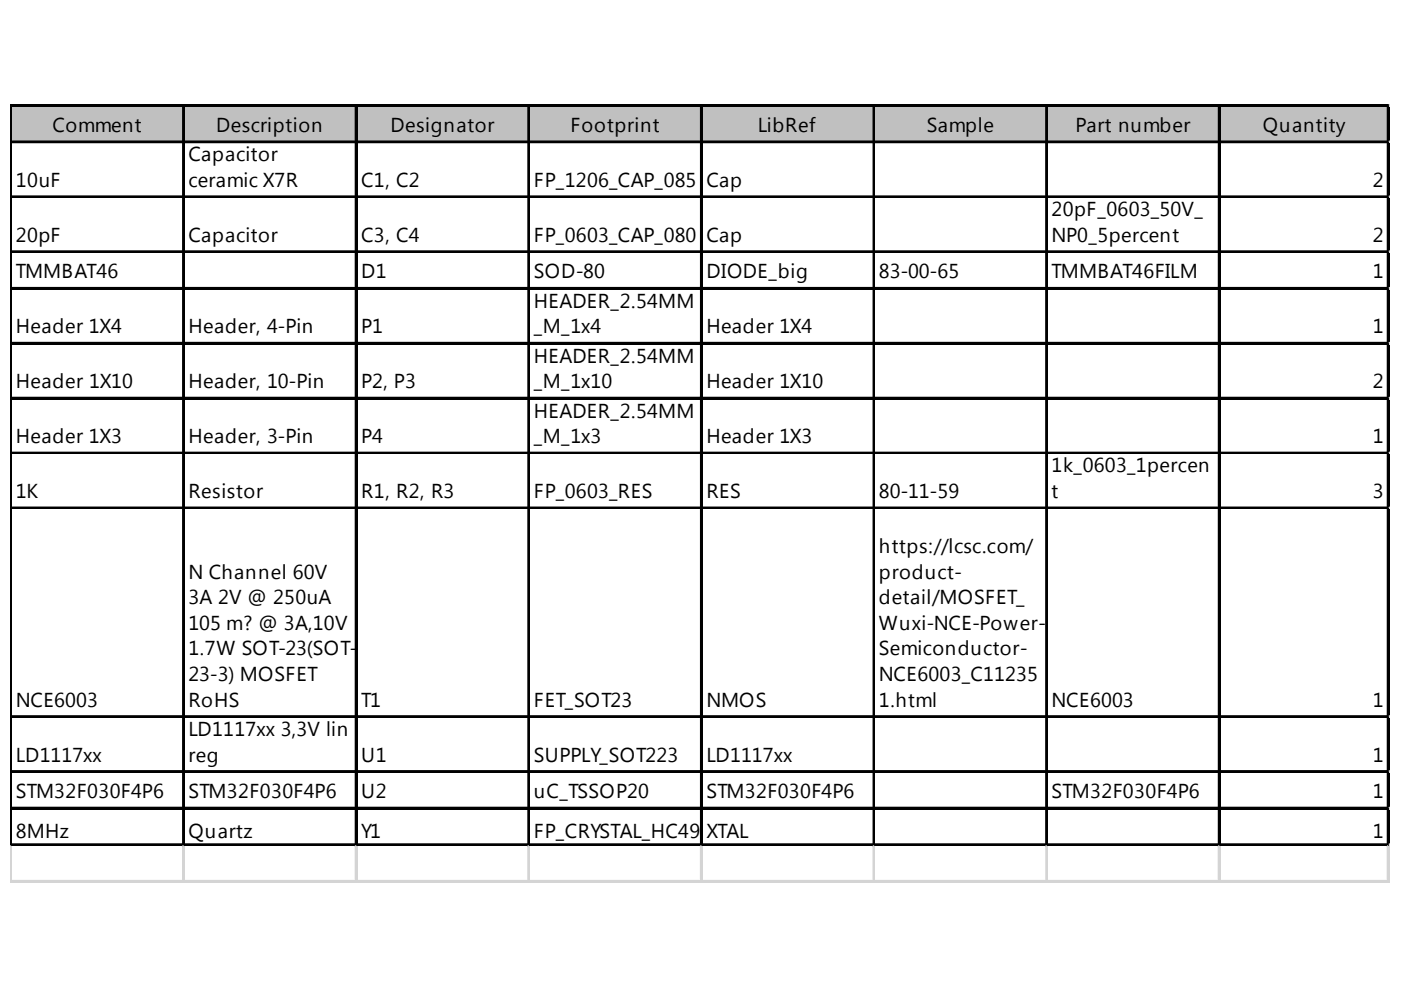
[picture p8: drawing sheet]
<svg xmlns="http://www.w3.org/2000/svg" width="297mm" height="210mm" viewBox="0 0 297 210" stroke-linecap="round" stroke-linejoin="round" font-family="sans-serif">
<defs><g id="words">
<g font-size="4.3">
<text x="11.2" y="28">Comment</text>
<text x="45.8" y="28">Description</text>
<text x="82.8" y="28">Designator</text>
<text x="120.9" y="28">Footprint</text>
<text x="160.7" y="28">LibRef</text>
<text x="196.5" y="28">Sample</text>
<text x="228" y="28">Part number</text>
<text x="267.7" y="28">Quantity</text>
<text x="40" y="34.2">Capacitor</text>
<text x="3.4" y="39.6">10uF</text>
<text x="40" y="39.6">ceramic X7R</text>
<text x="76.6" y="39.6">C1, C2</text>
<text x="113.2" y="39.6">FP_1206_CAP_085</text>
<text x="149.8" y="39.6">Cap</text>
<text x="291.1" y="39.6">2</text>
<text x="223" y="45.8">20pF_0603_50V_</text>
<text x="3.4" y="51.3">20pF</text>
<text x="40" y="51.3">Capacitor</text>
<text x="76.6" y="51.3">C3, C4</text>
<text x="113.2" y="51.3">FP_0603_CAP_080</text>
<text x="149.8" y="51.3">Cap</text>
<text x="223" y="51.3">NP0_5percent</text>
<text x="291.1" y="51.3">2</text>
<text x="3.4" y="59">TMMBAT46</text>
<text x="76.6" y="59">D1</text>
<text x="113.2" y="59">SOD-80</text>
<text x="149.8" y="59">DIODE_big</text>
<text x="186.4" y="59">83-00-65</text>
<text x="223" y="59">TMMBAT46FILM</text>
<text x="291.1" y="59">1</text>
<text x="113.2" y="65.2">HEADER_2.54MM</text>
<text x="3.4" y="70.7">Header 1X4</text>
<text x="40" y="70.7">Header, 4-Pin</text>
<text x="76.6" y="70.7">P1</text>
<text x="113.2" y="70.7">_M_1x4</text>
<text x="149.8" y="70.7">Header 1X4</text>
<text x="291.1" y="70.7">1</text>
<text x="113.2" y="76.9">HEADER_2.54MM</text>
<text x="3.4" y="82.3">Header 1X10</text>
<text x="40" y="82.3">Header, 10-Pin</text>
<text x="76.6" y="82.3">P2, P3</text>
<text x="113.2" y="82.3">_M_1x10</text>
<text x="149.8" y="82.3">Header 1X10</text>
<text x="291.1" y="82.3">2</text>
<text x="113.2" y="88.5">HEADER_2.54MM</text>
<text x="3.4" y="94">Header 1X3</text>
<text x="40" y="94">Header, 3-Pin</text>
<text x="76.6" y="94">P4</text>
<text x="113.2" y="94">_M_1x3</text>
<text x="149.8" y="94">Header 1X3</text>
<text x="291.1" y="94">1</text>
<text x="223" y="100.2">1k_0603_1percen</text>
<text x="3.4" y="105.6">1K</text>
<text x="40" y="105.6">Resistor</text>
<text x="76.6" y="105.6">R1, R2, R3</text>
<text x="113.2" y="105.6">FP_0603_RES</text>
<text x="149.8" y="105.6">RES</text>
<text x="186.4" y="105.6">80-11-59</text>
<text x="223" y="105.6">t</text>
<text x="291.1" y="105.6">3</text>
<text x="186.4" y="117.2">https://lcsc.com/</text>
<text x="40" y="122.7">N Channel 60V</text>
<text x="186.4" y="122.7">product-</text>
<text x="40" y="128.1">3A 2V @ 250uA</text>
<text x="186.4" y="128.1">detail/MOSFET_</text>
<text x="40" y="133.5">105 m? @ 3A,10V</text>
<text x="186.4" y="133.5">Wuxi-NCE-Power-</text>
<text x="40" y="139">1.7W SOT-23(SOT-</text>
<text x="186.4" y="139">Semiconductor-</text>
<text x="3.4" y="149.8">NCE6003</text>
<text x="40" y="144.4">23-3) MOSFET</text>
<text x="40" y="149.8">RoHS</text>
<text x="76.6" y="149.8">T1</text>
<text x="113.2" y="149.8">FET_SOT23</text>
<text x="149.8" y="149.8">NMOS</text>
<text x="186.4" y="144.4">NCE6003_C11235</text>
<text x="186.4" y="149.8">1.html</text>
<text x="223" y="149.8">NCE6003</text>
<text x="291.1" y="149.8">1</text>
<text x="3.4" y="161.5">LD1117xx</text>
<text x="40" y="156">LD1117xx 3,3V lin</text>
<text x="40" y="161.5">reg</text>
<text x="76.6" y="161.5">U1</text>
<text x="113.2" y="161.5">SUPPLY_SOT223</text>
<text x="149.8" y="161.5">LD1117xx</text>
<text x="291.1" y="161.5">1</text>
<text x="3.4" y="169.2">STM32F030F4P6</text>
<text x="40" y="169.2">STM32F030F4P6</text>
<text x="76.6" y="169.2">U2</text>
<text x="113.2" y="169.2">uC_TSSOP20</text>
<text x="149.8" y="169.2">STM32F030F4P6</text>
<text x="223" y="169.2">STM32F030F4P6</text>
<text x="291.1" y="169.2">1</text>
<text x="3.4" y="177.8">8MHz</text>
<text x="40" y="177.8">Quartz</text>
<text x="76.6" y="177.8">Y1</text>
<text x="113.2" y="177.8">FP_CRYSTAL_HC49_XSTMD</text>
<text x="154" y="177.8">AL</text>
<text x="291.1" y="177.8">1</text>
</g>
</g></defs>
<path d="M2.5 22.6h292.1v7.8h-292.1z" fill="#c0c0c0"/>
<g fill="none" stroke="#000" stroke-width=".39">
<path d="M2.2 22.2v157.2M2.4 22.2v157.2M2.6 22.2h292M2.6 22.4h292M2.6 30h292M2.6 30.2h292M38.8 22.6v156.8M39 22.6v156.8M75.4 22.6v156.8M75.6 22.6v156.8M112 22.6v156.8M112.2 22.6v156.8"/>
<path d="M148.6 22.6v156.8M148.8 22.6v156.8M185.2 22.6v156.8M185.4 22.6v156.8M221.8 22.6v156.8M222 22.6v156.8M258.4 22.6v156.8M258.6 22.6v156.8M294.2 22.6v156.8M294.4 22.6v156.8M2.6 41.6h292M2.6 41.8h292"/>
<path d="M2.6 53.3h292M2.6 53.5h292M2.6 61h292M2.6 61.2h292M2.6 72.7h292M2.6 72.9h292M2.6 84.3h292M2.6 84.5h292M2.6 96h292M2.6 96.1h292M2.6 107.6h292M2.6 107.8h292"/>
<path d="M2.6 151.8h292M2.6 152h292M2.6 163.5h292M2.6 163.7h292M2.6 171.2h292M2.6 171.4h292M2.6 179h292M2.6 179.2h292"/>
</g>
<g fill="none" stroke="#d4d4d4" stroke-width=".39">
<path d="M294.6 22.2h.1M2.2 179.4v7.8M2.4 179.4v7.8M38.8 179.4v7.8M39 179.4v7.8M75.4 179.4v7.8M75.6 179.4v7.8M112 179.4v7.8M112.2 179.4v7.8M148.6 179.4v7.8M148.8 179.4v7.8M185.2 179.4v7.8"/>
<path d="M185.4 179.4v7.8M221.8 179.4v7.8M222 179.4v7.8M258.4 179.4v7.8M258.6 179.4v7.8M294.2 179.4v7.8M294.4 179.4v7.8"/>
</g>
<path d="M294.6 22.2v.4z" fill="#d4d4d4"/>
<path d="M294.6 30h.1" fill="none" stroke="#d4d4d4" stroke-width=".39"/>
<path d="M294.6 30v.4z" fill="#d4d4d4"/>
<path d="M294.6 41.6h.1" fill="none" stroke="#d4d4d4" stroke-width=".39"/>
<path d="M294.6 41.6v.4z" fill="#d4d4d4"/>
<path d="M294.6 53.3h.1" fill="none" stroke="#d4d4d4" stroke-width=".39"/>
<path d="M294.6 53.3v.4z" fill="#d4d4d4"/>
<path d="M294.6 61h.1" fill="none" stroke="#d4d4d4" stroke-width=".39"/>
<path d="M294.6 61v.4z" fill="#d4d4d4"/>
<path d="M294.6 72.7h.1" fill="none" stroke="#d4d4d4" stroke-width=".39"/>
<path d="M294.6 72.7v.4z" fill="#d4d4d4"/>
<path d="M294.6 84.3h.1" fill="none" stroke="#d4d4d4" stroke-width=".39"/>
<path d="M294.6 84.3v.4z" fill="#d4d4d4"/>
<path d="M294.6 96h.1" fill="none" stroke="#d4d4d4" stroke-width=".39"/>
<path d="M294.6 96v.3z" fill="#d4d4d4"/>
<path d="M294.6 107.6h.1" fill="none" stroke="#d4d4d4" stroke-width=".39"/>
<path d="M294.6 107.6v.4z" fill="#d4d4d4"/>
<path d="M294.6 151.8h.1" fill="none" stroke="#d4d4d4" stroke-width=".39"/>
<path d="M294.6 151.8v.4z" fill="#d4d4d4"/>
<path d="M294.6 163.5h.1" fill="none" stroke="#d4d4d4" stroke-width=".39"/>
<path d="M294.6 163.5v.4z" fill="#d4d4d4"/>
<path d="M294.6 171.2h.1" fill="none" stroke="#d4d4d4" stroke-width=".39"/>
<path d="M294.6 171.2v.4z" fill="#d4d4d4"/>
<path d="M294.6 179h.1" fill="none" stroke="#d4d4d4" stroke-width=".39"/>
<path d="M294.6 179v.4z" fill="#d4d4d4"/>
<path d="M2.2 186.8h292.4M2.2 186.9h292.4" fill="none" stroke="#d4d4d4" stroke-width=".39"/>
<use href="#words"/>
</svg>
